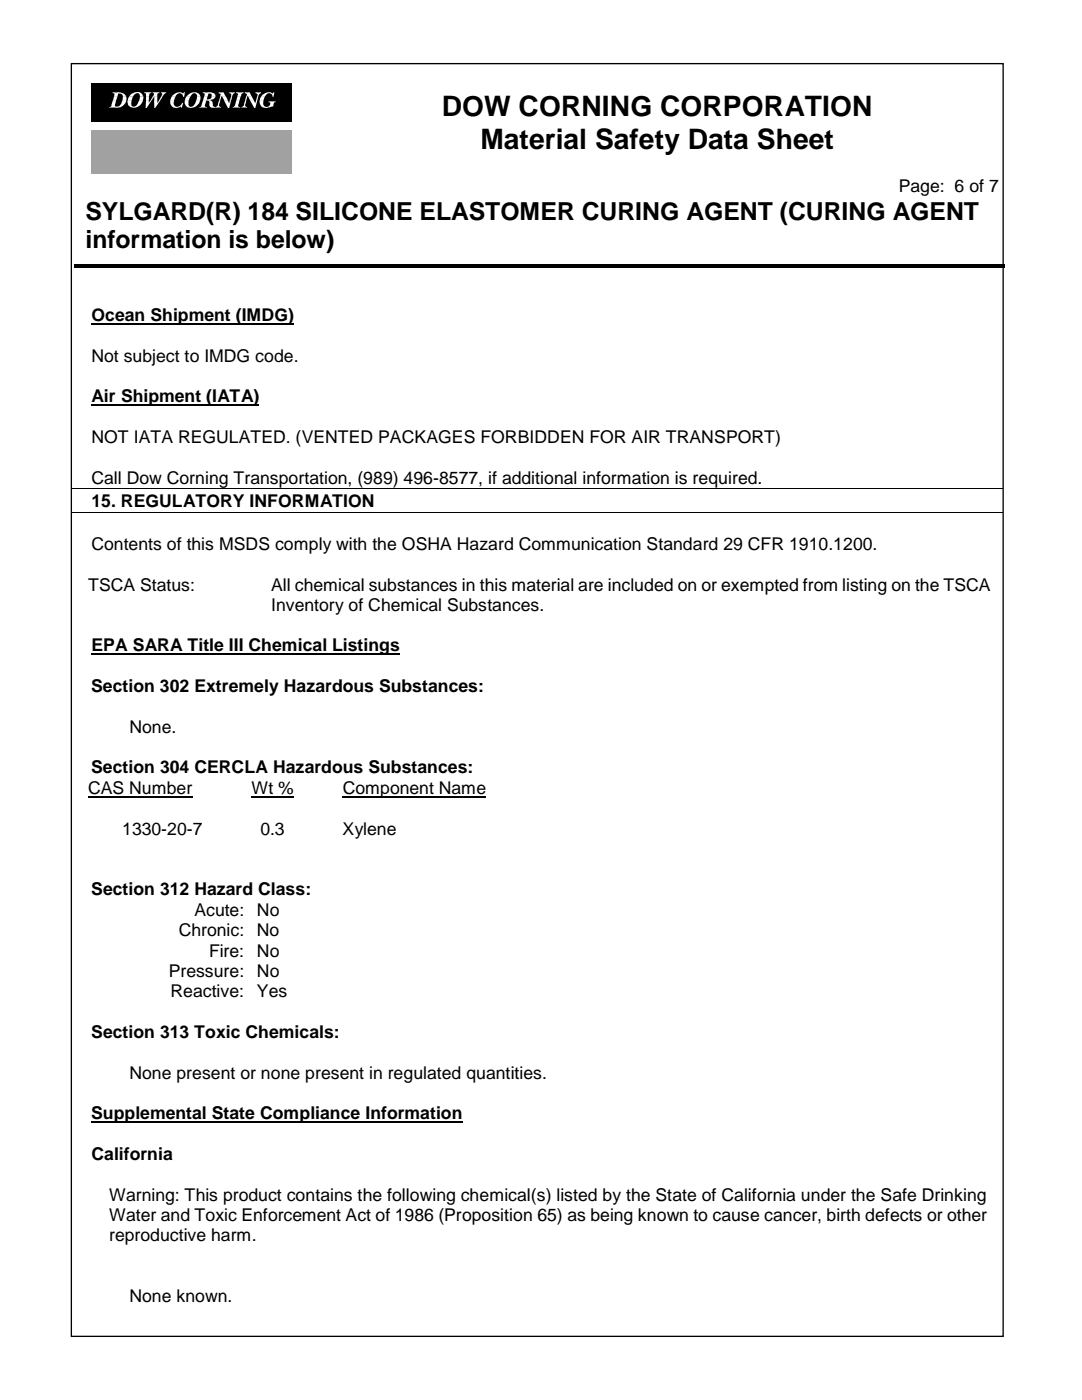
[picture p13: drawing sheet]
<svg xmlns="http://www.w3.org/2000/svg" width="216mm" height="279mm" viewBox="0 0 216 279" stroke-linecap="round" stroke-linejoin="round" font-family="sans-serif">
<defs><g id="words">
<g font-size="5.6">
<text x="88.2" y="23.2">DOW CORNING CORPORATION</text>
<text x="95.9" y="29.7">Material Safety Data Sheet</text>
</g>
<g font-size="5">
<text x="17" y="43.8">SYLGARD(R) 184 SILICONE ELASTOMER CURING AGENT (CURING AGENT</text>
<text x="17" y="49.5">information is below)</text>
</g>
<g font-size="3.5">
<text x="179.3" y="38.3">Page: 6 of 7</text>
<text x="18.3" y="64.1">Ocean Shipment (IMDG)</text>
<text x="18.3" y="72.2">Not subject to IMDG code.</text>
<text x="18.3" y="80.3">Air Shipment (IATA)</text>
<text x="18.3" y="88.4">NOT IATA REGULATED. (VENTED PACKAGES FORBIDDEN FOR AIR TRANSPORT)</text>
<text x="18.3" y="96.5">Call Dow Corning Transportation, (989) 496-8577, if additional information is required.</text>
<text x="18.3" y="101.1">15. REGULATORY INFORMATION</text>
<text x="18.3" y="109.8">Contents of this MSDS comply with the OSHA Hazard Communication Standard 29 CFR 1910.1200.</text>
<text x="17.6" y="117.9">TSCA Status:</text>
<text x="54.1" y="117.9">All chemical substances in this material are included on or exempted from listing on the TSCA</text>
<text x="54.1" y="121.9">Inventory of Chemical Substances.</text>
<text x="18.3" y="130">EPA SARA Title III Chemical Listings</text>
<text x="18.2" y="138.1">Section 302 Extremely Hazardous Substances:</text>
<text x="25.8" y="146.3">None.</text>
<text x="18.2" y="154.3">Section 304 CERCLA Hazardous Substances:</text>
<text x="17.6" y="158.5">CAS Number</text>
<text x="50.2" y="158.5">Wt %</text>
<text x="68.4" y="158.5">Component Name</text>
<text x="24.4" y="166.6">1330-20-7</text>
<text x="52" y="166.6">0.3</text>
<text x="68.4" y="166.6">Xylene</text>
<text x="18.2" y="178.7">Section 312 Hazard Class:</text>
<text x="38.8" y="182.8">Acute:</text>
<text x="51.3" y="182.8">No</text>
<text x="35.7" y="186.9">Chronic:</text>
<text x="41.7" y="190.9">Fire:</text>
<text x="51.3" y="186.9">No</text>
<text x="51.3" y="190.9">No</text>
<text x="33.7" y="194.9">Pressure:</text>
<text x="51.3" y="194.9">No</text>
<text x="34" y="199">Reactive:</text>
<text x="51.3" y="199">Yes</text>
<text x="18.2" y="207.1">Section 313 Toxic Chemicals:</text>
<text x="25.8" y="215.3">None present or none present in regulated quantities.</text>
<text x="18.2" y="223.3">Supplemental State Compliance Information</text>
<text x="18.3" y="231.4">California</text>
<text x="21.8" y="239.6">Warning: This product contains the following chemical(s) listed by the State of California under the Safe Drinking</text>
<text x="21.8" y="243.6">Water and Toxic Enforcement Act of 1986 (Proposition 65) as being known to cause cancer, birth defects or other</text>
<text x="21.8" y="247.7">reproductive harm.</text>
<text x="25.8" y="259.9">None known.</text>
</g>
</g></defs>
<path d="M18.2 16.7h40.1v7.7h-40.1z" fill-rule="evenodd" fill="#000"/>
<path d="M18.2 26.1h40.1v8.7h-40.1z" fill-rule="evenodd" fill="#a1a1a1"/>
<g fill="#fff">
<path d="M22.7 19.2h.7l-.2 .8h-.6z"/>
<path d="M29.1 19.2h.6v.8h-.6z"/>
<path d="M44 19.2h.2l-.2 .8h-.3z"/>
<path d="M44.3 19.2h.8l.3 .8h-.7z"/>
<path d="M46.1 19.2h.2l-.1 .8h-.3z"/>
<path d="M47.4 19.2h.6l-.2 .8h-.6z"/>
<path d="M49.1 19.2h.2l-.1 .8h-.3z"/>
<path d="M49.5 19.2h.7l.4 .8h-.7z"/>
<path d="M51.3 19.2h.2l-.1 .8h-.3z"/>
<path d="M36.5 19.2h.3l-.1 .1h-.2z"/>
<path d="M54.4 19.2h.2l-.1 .1z"/>
<path d="M22.5 18.4l.5 .1a2.03 2.03 0 0 1 2.2 .8h-.7a.58 .58 0 0 0-.3-.6 .58 .58 0 0 0-.6 .1l-.2 .5h-.7l.1-.6-.3-.1z" fill-rule="evenodd"/>
<path d="M26 19a1.59 1.59 0 0 1 2.4-.1l.2 .3-.7-.1a.51 .51 0 0 0-.5-.5l-.3 .1a1.28 1.28 0 0 1-1.3 .5z" fill-rule="evenodd"/>
<path d="M28.8 18.4h1.4v.2l-.3 .1-.2 .6h-.6v-.6l-.3-.1z" fill-rule="evenodd"/>
<path d="M30.5 18.4h1.3l-.3 .3-.1 .6h-.9l.2-.5v-.2h-.2z" fill-rule="evenodd"/>
<path d="M32.2 18.4h1v.2l-.5 .2-.3 .5h-.2l.2-.5-.3-.2z" fill-rule="evenodd"/>
<path d="M34.5 19a1.65 1.65 0 0 1 1.9-.5l.1 .2 .2-.3h.2l-.1 .9h-.3a.77 .77 0 0 0-.7-.7 .77 .77 0 0 0-.8 .7h-.7z" fill-rule="evenodd"/>
<path d="M37.4 19a1.45 1.45 0 0 1 1.4-.6 1.45 1.45 0 0 1 1.2 .9h-.7v-.3a.64 .64 0 0 0-.7-.4 .64 .64 0 0 0-.5 .5l-.1 .2h-.8z" fill-rule="evenodd"/>
<path d="M40.5 18.4l.5 .1a1.89 1.89 0 0 1 2 .5v.3h-.8l-.1-.6h-.5l-.2 .6h-.7l.2-.5-.5-.2z" fill-rule="evenodd"/>
<path d="M43.7 18.4h.9l.4 .9h-.7l-.1-.2v.2h-.3l.1-.5-.4-.2z" fill-rule="evenodd"/>
<path d="M45.8 18.4h1l-.5 .9h-.2a.41 .41 0 0 0 0-.5 .41 .41 0 0 0-.4-.2z" fill-rule="evenodd"/>
<path d="M47.1 18.4h1.5v.2a.53 .53 0 0 0-.5 .7h-.7l.1-.5-.4-.2z" fill-rule="evenodd"/>
<path d="M48.9 18.4h.9l.4 .9h-.7l-.1-.2v.2h-.2l.1-.5-.5-.2z" fill-rule="evenodd"/>
<path d="M51 18.4h1.1l-.6 .9h-.2a.39 .39 0 0 0 .1-.5 .39 .39 0 0 0-.5-.2z" fill-rule="evenodd"/>
<path d="M52.3 19a1.51 1.51 0 0 1 2.2-.3l.1-.3h.2l-.2 .9h-.2a.77 .77 0 0 0-.7-.7 .77 .77 0 0 0-.8 .7h-.8z" fill-rule="evenodd"/>
<path d="M24.5 19.2h.7v.8h-.8z" fill-rule="evenodd"/>
<path d="M25.8 19.2h.8l-.3 .8h-.8z" fill-rule="evenodd"/>
<path d="M28 19.2h.6l-.1 .8h-.7z" fill-rule="evenodd"/>
<path d="M30.5 19.2h.9v.8h-.6v-.8l-.5 .8h-.2z" fill-rule="evenodd"/>
<path d="M32.2 19.2h.2l-.1 .4-.3 .4h-.2z" fill-rule="evenodd"/>
<path d="M34.3 19.2h.7l-.2 .8h-.8z" fill-rule="evenodd"/>
<path d="M37.2 19.2h.8l-.3 .8h-.8z" fill-rule="evenodd"/>
<path d="M39.3 19.2h.7l-.1 .8h-.7z" fill-rule="evenodd"/>
<path d="M40.7 19.2h.7l-.2 .7 .6-.1a.51 .51 0 0 0 .4-.6h.8v.1l-.6 .6-1.9 .1z" fill-rule="evenodd"/>
<path d="M52.1 19.2h.8l-.3 .8h-.8z" fill-rule="evenodd"/>
<path d="M22.5 20h.7l-.2 .7a.32 .32 0 0 0-.1 .4 .32 .32 0 0 0 .4 .2h.2a1.28 1.28 0 0 0 .9-1.3h.8a1.83 1.83 0 0 1-2.1 1.5h-1.3v-.1a.38 .38 0 0 0 .4-.5z" fill-rule="evenodd"/>
<path d="M25.5 20h.8l-.1 .7a.48 .48 0 0 0 .5 .6 1.7 1.7 0 0 0 1.1-1.3h.7a1.76 1.76 0 0 1-2.9 1l-.2-.6z" fill-rule="evenodd"/>
<path d="M29.1 20h.6v.5l.4-.5h.2l-1 1.5h-.2z" fill-rule="evenodd"/>
<path d="M30.7 20h.7v.5l.4-.5h.2l-1 1.5h-.2z" fill-rule="evenodd"/>
<path d="M34 20h.8a.86 .86 0 0 0 .3 1.3 .86 .86 0 0 0 1.2-.6l.2-.2-.2 1h-.2v-.3l-.2 .2a1.31 1.31 0 0 1-1.9-.8z" fill-rule="evenodd"/>
<path d="M36.9 20h.8v1.1a.83 .83 0 0 0 1.3-.6l.2-.5h.7a1.77 1.77 0 0 1-2.8 1.1l-.3-.5z" fill-rule="evenodd"/>
<path d="M40.5 20h1.3a1.15 1.15 0 0 1 .7 1.2l.4 .1v.2h-.5a.59 .59 0 0 1-.6-.6l-.1-.8h-.5l-.3 1.1 .4 .2-.1 .1h-1.4v-.1a.38 .38 0 0 0 .4-.5z" fill-rule="evenodd"/>
<path d="M43.7 20h.3l-.2 .6a.46 .46 0 0 0-.1 .5 .46 .46 0 0 0 .4 .3l-.1 .1h-1v-.1a.68 .68 0 0 0 .5-.8z" fill-rule="evenodd"/>
<path d="M44.7 20h.7l.3 .6 .2-.6h.2l-.4 1.5h-.2z" fill-rule="evenodd"/>
<path d="M47.2 20h.6l-.3 1.2 .4 .3h-1.5l.5-.4z" fill-rule="evenodd"/>
<path d="M49 20h.2l-.2 .6a.46 .46 0 0 0-.1 .5 .46 .46 0 0 0 .4 .3l-.1 .1h-1v-.1a.68 .68 0 0 0 .5-.8z" fill-rule="evenodd"/>
<path d="M49.9 20h.7l.3 .6 .2-.6h.3l-.5 1.5h-.2z" fill-rule="evenodd"/>
<path d="M51.8 20h.8l-.1 .3a.7 .7 0 0 0 .6 1 .7 .7 0 0 0 .7-.9h-.2v-.2h1.4l-.3 .2-.2 .9h-.5a1.44 1.44 0 0 1-2.2-.9z" fill-rule="evenodd"/>
</g>
<path d="M14.9 52.7h185.6v.8h-185.6z" fill="#000"/>
<path d="M14.2 12.7h186v254h-186z" fill="none" stroke="#000" stroke-width=".26"/>
<path d="M18.3 64.6h40.3M18.3 80.8h33.4M18.3 130.6h61.5M18.2 223.9h74.1" fill="none" stroke="#000" stroke-width=".38"/>
<path d="M14.2 97.4h186M14.2 102.4h186" fill="none" stroke="#000" stroke-width=".2"/>
<path d="M17.6 159h20.8M50.2 159h8.4M68.4 159h28.6" fill="none" stroke="#000" stroke-width=".25"/>
<use href="#words"/>
</svg>
